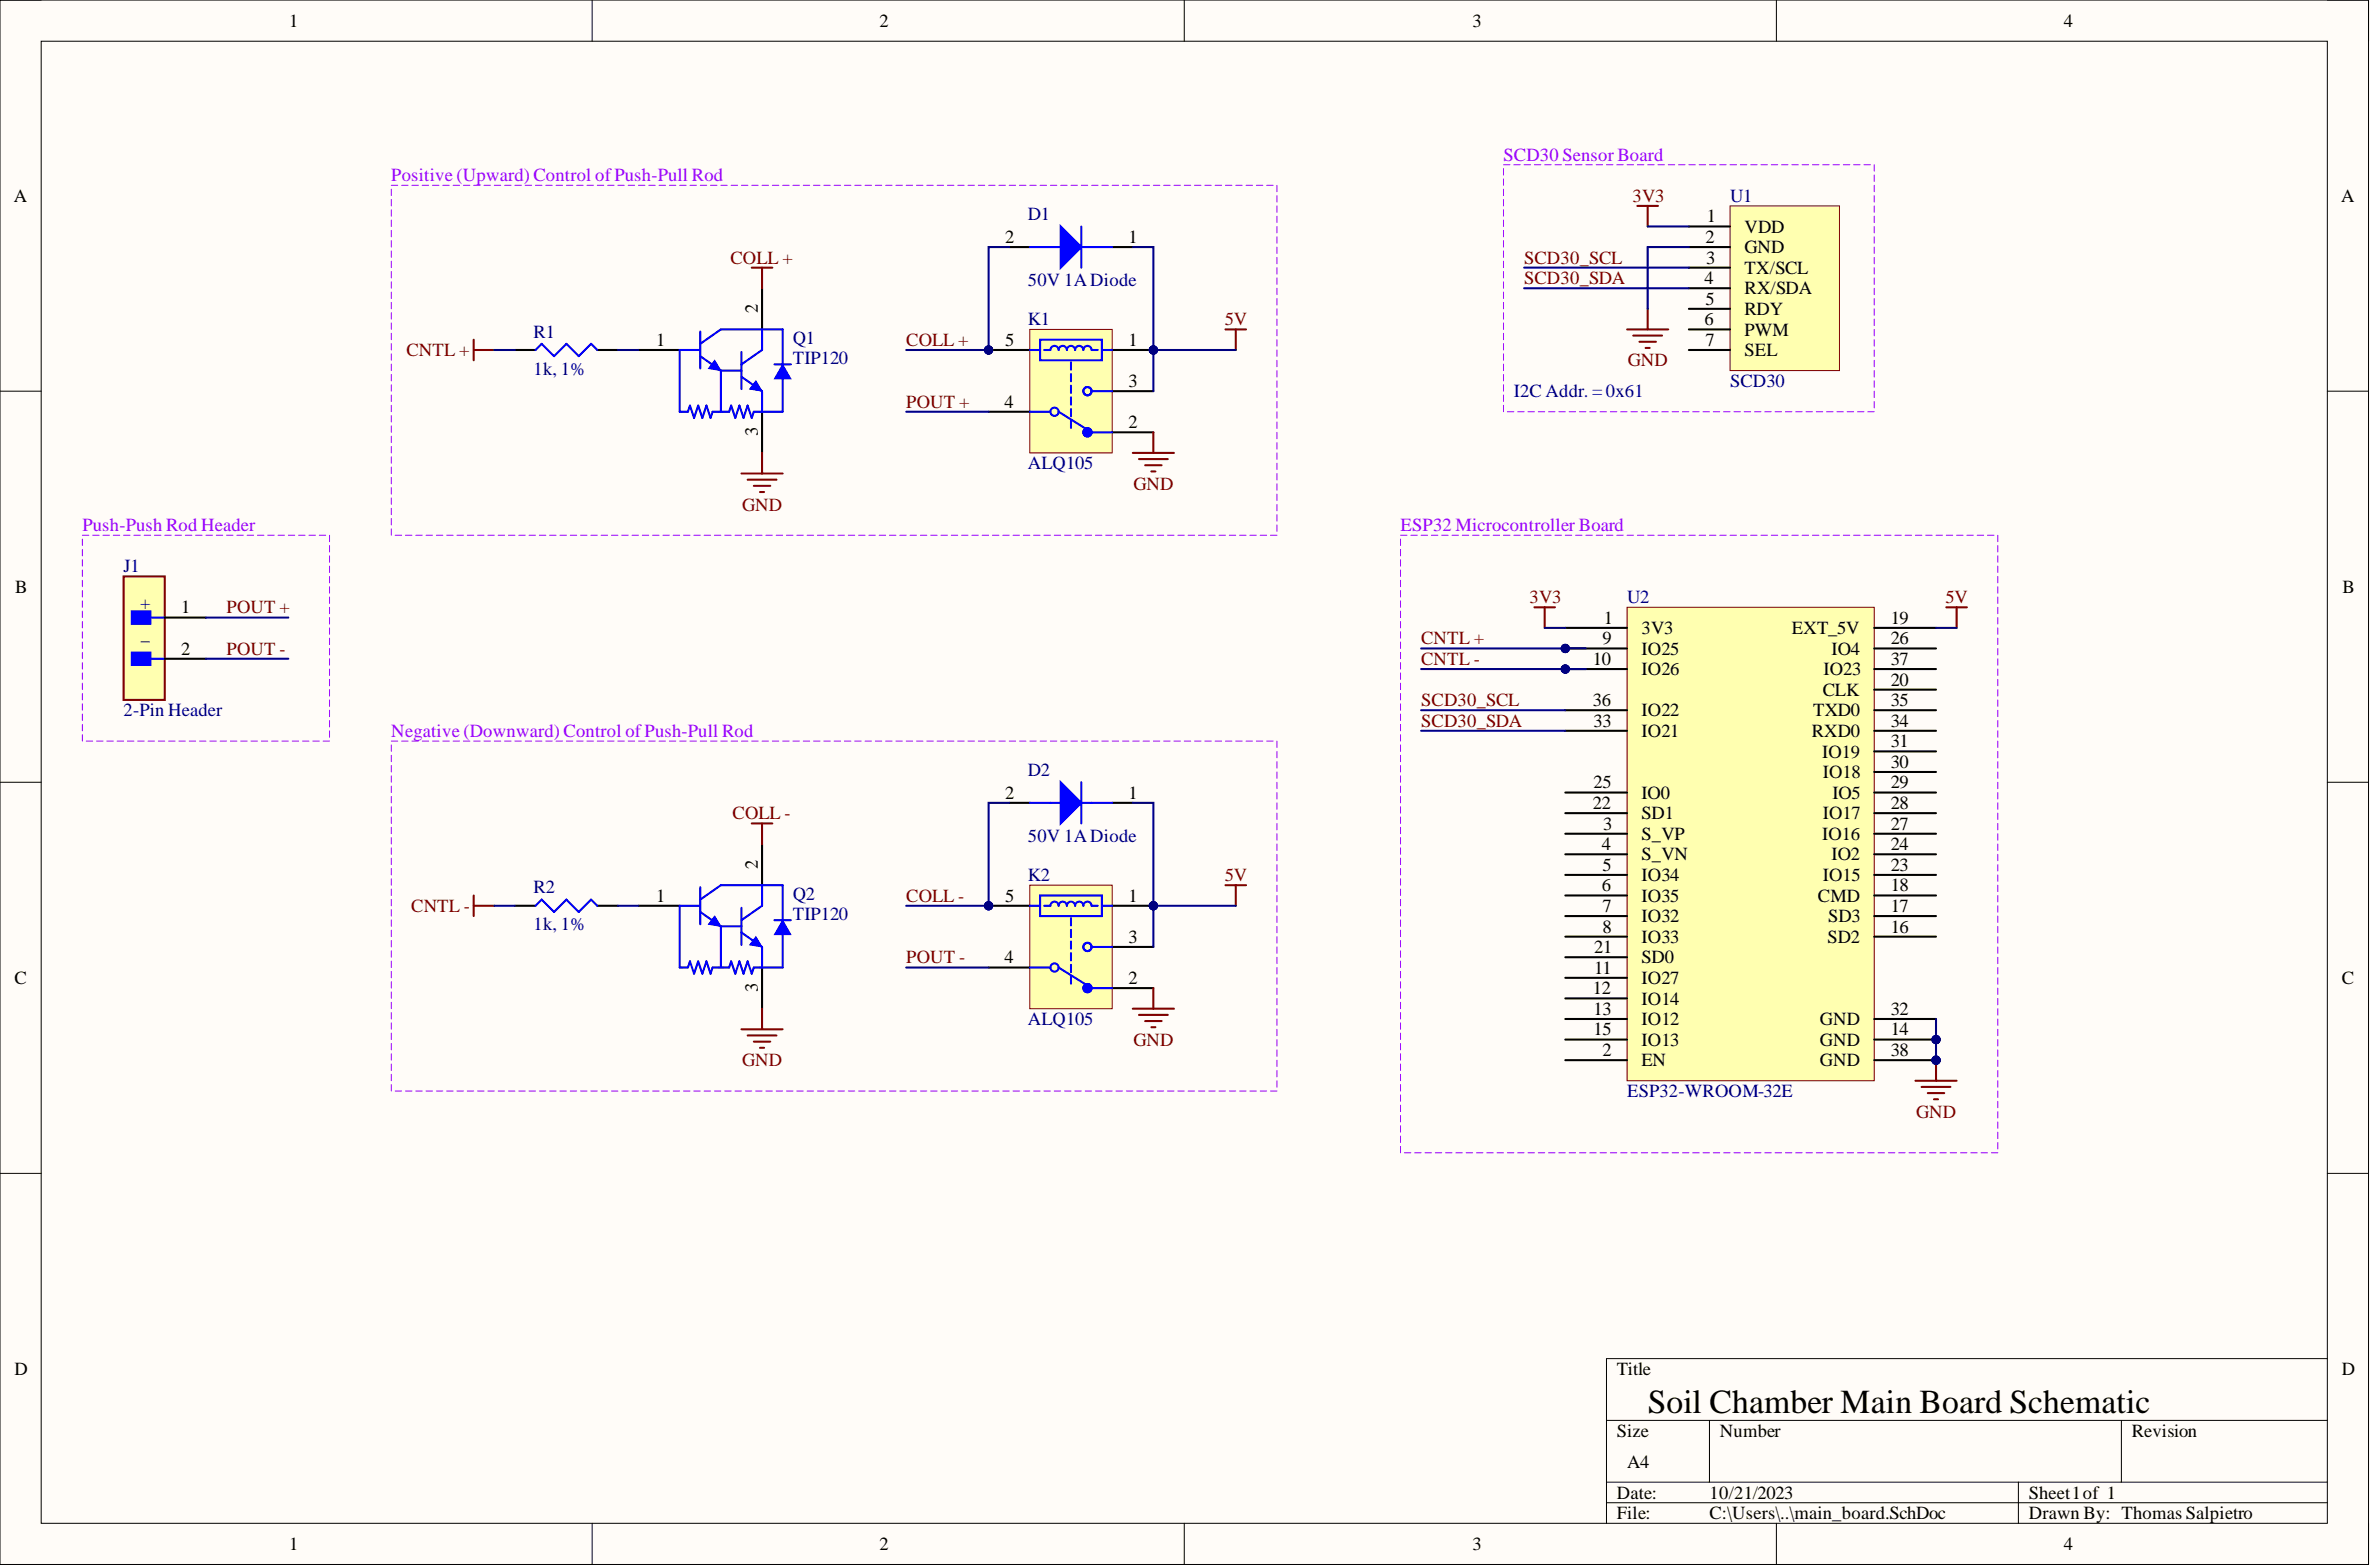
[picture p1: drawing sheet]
<svg xmlns="http://www.w3.org/2000/svg" width="292mm" height="193mm" viewBox="0 0 292 193" stroke-linecap="round" stroke-linejoin="round" font-family="sans-serif">
<defs><g id="words">
<text font-size="4.1" x="203" y="174">Soil Chamber Main Board Schematic</text>
<g font-size="2.3">
<text x="35.6" y="3.3">1</text>
<text x="108.3" y="3.3">2</text>
<text x="181.4" y="3.3">3</text>
<text x="254.2" y="3.3">4</text>
<text x="1.7" y="24.8">A</text>
<text x="123.8" y="29.9">2</text>
<text x="139" y="29.9">1</text>
<text x="210.1" y="29.9">2</text>
<text x="210.3" y="27.4">1</text>
<text x="214.9" y="28.7">VDD</text>
<text x="288.4" y="24.8">A</text>
<text x="210" y="35">4</text>
<text x="210.2" y="32.5">3</text>
<text x="214.9" y="31.2">GND</text>
<text x="214.9" y="33.7">TX/SCL</text>
<text x="93.4" y="38.5" transform="rotate(-90 93.4 38.5)">2</text>
<text x="210" y="40.1">6</text>
<text x="210.1" y="37.5">5</text>
<text x="214.9" y="36.3">RX/SDA</text>
<text x="214.9" y="38.8">RDY</text>
<text x="214.9" y="41.3">PWM</text>
<text x="80.9" y="42.6">1</text>
<text x="123.8" y="42.6">5</text>
<text x="139" y="42.6">1</text>
<text x="139" y="47.7">3</text>
<text x="210.1" y="42.6">7</text>
<text x="214.9" y="43.9">SEL</text>
<text x="93.4" y="53.7" transform="rotate(-90 93.4 53.7)">3</text>
<text x="123.7" y="50.2">4</text>
<text x="139" y="52.7">2</text>
<text x="1.9" y="73">B</text>
<text x="22.3" y="75.5">1</text>
<text x="197.6" y="76.8">1</text>
<text x="232.9" y="76.8">19</text>
<text x="288.6" y="73">B</text>
<text x="22.3" y="80.6">2</text>
<text x="196.2" y="81.9">10</text>
<text x="197.4" y="79.3">9</text>
<text x="202.2" y="78.1">3V3</text>
<text x="202.2" y="80.6">IO25</text>
<text x="202.2" y="83.2">IO26</text>
<text x="220.7" y="78.1">EXT_5V</text>
<text x="224.6" y="83.2">IO23</text>
<text x="225.7" y="80.6">IO4</text>
<text x="232.9" y="79.3">26</text>
<text x="232.9" y="81.9">37</text>
<text x="196.2" y="87">36</text>
<text x="196.3" y="89.5">33</text>
<text x="202.2" y="88.2">IO22</text>
<text x="223.4" y="88.2">TXD0</text>
<text x="224.6" y="85.7">CLK</text>
<text x="232.9" y="84.4">20</text>
<text x="232.9" y="89.5">34</text>
<text x="232.9" y="87">35</text>
<text x="202.2" y="90.8">IO21</text>
<text x="223.2" y="90.8">RXD0</text>
<text x="224.5" y="93.3">IO19</text>
<text x="224.6" y="95.8">IO18</text>
<text x="232.9" y="94.6">30</text>
<text x="232.9" y="92">31</text>
<text x="123.8" y="98.4">2</text>
<text x="139" y="98.4">1</text>
<text x="196.2" y="99.6">22</text>
<text x="196.3" y="97.1">25</text>
<text x="202.2" y="98.4">IO0</text>
<text x="202.2" y="100.9">SD1</text>
<text x="224.6" y="100.9">IO17</text>
<text x="225.7" y="98.4">IO5</text>
<text x="232.9" y="99.6">28</text>
<text x="232.9" y="97.1">29</text>
<text x="93.4" y="107" transform="rotate(-90 93.4 107)">2</text>
<text x="197.3" y="104.7">4</text>
<text x="197.4" y="107.2">5</text>
<text x="197.5" y="102.2">3</text>
<text x="202.2" y="103.4">S_VP</text>
<text x="202.2" y="106">S_VN</text>
<text x="224.5" y="103.4">IO16</text>
<text x="225.7" y="106">IO2</text>
<text x="232.9" y="107.2">23</text>
<text x="232.9" y="104.7">24</text>
<text x="232.9" y="102.2">27</text>
<text x="80.9" y="111">1</text>
<text x="123.8" y="111">5</text>
<text x="139" y="111">1</text>
<text x="197.3" y="109.8">6</text>
<text x="197.4" y="112.3">7</text>
<text x="202.2" y="108.5">IO34</text>
<text x="202.2" y="111">IO35</text>
<text x="202.2" y="113.6">IO32</text>
<text x="224" y="111">CMD</text>
<text x="224.6" y="108.5">IO15</text>
<text x="225.2" y="113.6">SD3</text>
<text x="232.9" y="112.3">17</text>
<text x="232.9" y="109.8">18</text>
<text x="123.7" y="118.6">4</text>
<text x="139" y="116.1">3</text>
<text x="196.4" y="117.4">21</text>
<text x="196.4" y="119.9">11</text>
<text x="197.4" y="114.8">8</text>
<text x="202.2" y="116.1">IO33</text>
<text x="202.2" y="118.6">SD0</text>
<text x="225.1" y="116.1">SD2</text>
<text x="232.9" y="114.8">16</text>
<text x="1.8" y="121.2">C</text>
<text x="93.4" y="122.1" transform="rotate(-90 93.4 122.1)">3</text>
<text x="139" y="121.2">2</text>
<text x="196.2" y="122.4">12</text>
<text x="196.3" y="125">13</text>
<text x="202.2" y="121.2">IO27</text>
<text x="202.2" y="123.7">IO14</text>
<text x="232.9" y="125">32</text>
<text x="288.5" y="121.2">C</text>
<text x="196.3" y="127.5">15</text>
<text x="197.4" y="130">2</text>
<text x="202.2" y="126.2">IO12</text>
<text x="202.2" y="128.8">IO13</text>
<text x="202.2" y="131.3">EN</text>
<text x="224.2" y="128.8">GND</text>
<text x="224.2" y="126.2">GND</text>
<text x="224.2" y="131.3">GND</text>
<text x="232.9" y="127.5">14</text>
<text x="232.9" y="130">38</text>
<text x="1.8" y="169.3">D</text>
<text x="199.2" y="169.3">Title</text>
<text x="288.5" y="169.3">D</text>
<text x="199.2" y="176.9">Size</text>
<text x="211.9" y="176.9">Number</text>
<text x="262.6" y="176.9">Revision</text>
<text x="199.2" y="184.5">Date:</text>
<text x="200.5" y="180.7">A4</text>
<text x="210.6" y="184.5">10/21/2023</text>
<text x="249.9" y="184.5">Sheet1of 1</text>
<text x="35.6" y="190.9">1</text>
<text x="108.3" y="190.9">2</text>
<text x="181.4" y="190.9">3</text>
<text x="199.2" y="187.1">File:</text>
<text x="210.6" y="187.1">C:\Users\..\main_board.SchDoc</text>
<text x="249.9" y="187.1">Drawn By: Thomas Salpietro</text>
<text x="254.2" y="190.9">4</text>
</g>
<g font-size="2.3" fill="#90f">
<text x="48.2" y="22.3">Positive (Upward) Control ofPush-Pull Rod</text>
<text x="185.2" y="19.8">SCD30 Sensor Board</text>
<text x="10.1" y="65.4">Push-Push Rod Header</text>
<text x="172.5" y="65.4">ESP32 Microcontroller Board</text>
<text x="48.2" y="90.8">Negative (Downward) Control ofPush-Pull Rod</text>
</g>
<g font-size="2.3" fill="#000080">
<text x="126.6" y="27.1">D1</text>
<text x="213.1" y="24.8">U1</text>
<text x="126.6" y="35.2">50V 1ADiode</text>
<text x="65.7" y="41.6">R1</text>
<text x="126.6" y="40.1">K1</text>
<text x="65.7" y="46.1">1k, 1%</text>
<text x="97.7" y="42.3">Q1</text>
<text x="97.7" y="44.9">TIP120</text>
<text x="213.1" y="47.7">SCD30</text>
<text x="186.5" y="48.9">I2C Addr. = 0x61</text>
<text x="126.6" y="57.8">ALQ105</text>
<text x="15.2" y="70.5">J1</text>
<text x="17.3" y="75">+</text>
<text x="200.5" y="74.3">U2</text>
<text x="17.3" y="78.8">_</text>
<text x="15.2" y="88.2">2-Pin Header</text>
<text x="126.6" y="95.6">D2</text>
<text x="126.6" y="103.7">50V 1ADiode</text>
<text x="65.7" y="110">R2</text>
<text x="97.7" y="110.8">Q2</text>
<text x="97.7" y="113.3">TIP120</text>
<text x="126.6" y="108.5">K2</text>
<text x="65.7" y="114.6">1k, 1%</text>
<text x="126.6" y="126.2">ALQ105</text>
<text x="200.5" y="135.1">ESP32-WROOM-32E</text>
</g>
<g font-size="2.3" fill="#800000">
<text x="201.1" y="24.8">3V3</text>
<text x="90" y="32.5">COLL +</text>
<text x="187.8" y="32.5">SCD30_SCL</text>
<text x="187.8" y="35">SCD30_SDA</text>
<text x="150.9" y="40.1">5V</text>
<text x="50.1" y="43.9">CNTL +</text>
<text x="111.6" y="42.6">COLL +</text>
<text x="200.5" y="45.1">GND</text>
<text x="111.6" y="50.2">POUT +</text>
<text x="91.4" y="62.9">GND</text>
<text x="139.6" y="60.3">GND</text>
<text x="27.9" y="75.5">POUT +</text>
<text x="188.4" y="74.3">3V3</text>
<text x="239.7" y="74.3">5V</text>
<text x="27.9" y="80.6">POUT -</text>
<text x="175.1" y="81.9">CNTL -</text>
<text x="175.1" y="79.3">CNTL +</text>
<text x="175.1" y="87">SCD30_SCL</text>
<text x="175.1" y="89.5">SCD30_SDA</text>
<text x="90.2" y="100.9">COLL -</text>
<text x="50.7" y="112.3">CNTL -</text>
<text x="111.6" y="111">COLL -</text>
<text x="150.9" y="108.5">5V</text>
<text x="111.6" y="118.6">POUT -</text>
<text x="91.4" y="131.3">GND</text>
<text x="139.6" y="128.8">GND</text>
<text x="236.1" y="137.7">GND</text>
</g>
</g></defs>
<path d="M0 0h291.8v192.7h-291.8z" fill-rule="evenodd" fill="#fffcf8"/>
<path d="M0 0h291.8v192.7h-291.8z" fill="none" stroke="#000" stroke-width=".12"/>
<path d="M5.1 5.1h281.6v182.5h-281.6z" fill-rule="evenodd" fill="#fffcf8"/>
<g fill="none" stroke="#000" stroke-width=".12">
<path d="M0 0h5.1M5.1 5.1h281.6v182.5h-281.6zM72.9 0v5.1M145.9 0v5.1M218.8 0v5.1M286.7 0h5.1v5.1M0 48.2h5.1M286.7 48.2h5.1M0 96.3h5.1M286.7 96.3h5.1M0 144.5h5.1M286.7 144.5h5.1"/>
<path d="M197.9 174.9h88.8M210.6 174.9v7.6M261.3 174.9v7.6M286.7 167.3h-88.8v20.3M72.9 187.6v5.1M145.9 187.6v5.1M197.9 182.5h88.8M197.9 185.1h88.8M218.8 187.6v5.1M248.7 182.5v5.1M291.8 187.6v5.1"/>
</g>
<path d="M213.1 25.4h13.5v20.2h-13.5z" fill-rule="evenodd" fill="#ffffb0"/>
<path d="M213.1 25.4h13.5v20.2h-13.5z" fill="none" stroke="#800000" stroke-width=".12"/>
<path d="M208.1 27.9h5M208.1 30.4h5M208.1 33h5M208.1 35.5h5M208.1 38h5M208.1 40.6h5M208.1 43.1h5" fill="none" stroke="#000" stroke-width=".25"/>
<circle cx="192.8" cy="79.9" r=".51" fill="#000080"/>
<circle cx="192.8" cy="79.9" r=".51" fill="none" stroke="#000080" stroke-width=".12"/>
<circle cx="192.8" cy="82.4" r=".51" fill="#000080"/>
<circle cx="192.8" cy="82.4" r=".51" fill="none" stroke="#000080" stroke-width=".12"/>
<circle cx="238.5" cy="128" r=".51" fill="#000080"/>
<circle cx="238.5" cy="128" r=".51" fill="none" stroke="#000080" stroke-width=".12"/>
<circle cx="238.5" cy="130.6" r=".51" fill="#000080"/>
<circle cx="238.5" cy="130.6" r=".51" fill="none" stroke="#000080" stroke-width=".12"/>
<path d="M200.5 74.8h30.4v58.3h-30.4z" fill-rule="evenodd" fill="#ffffb0"/>
<path d="M200.5 74.8h30.4v58.3h-30.4z" fill="none" stroke="#800000" stroke-width=".12"/>
<path d="M192.8 77.3h7.7M192.8 79.9h7.7" fill="none" stroke="#000" stroke-width=".25"/>
<circle cx="192.8" cy="79.9" r=".51" fill="#000080"/>
<circle cx="192.8" cy="79.9" r=".51" fill="none" stroke="#000080" stroke-width=".12"/>
<path d="M192.8 82.4h7.7" fill="none" stroke="#000" stroke-width=".25"/>
<circle cx="192.8" cy="82.4" r=".51" fill="#000080"/>
<circle cx="192.8" cy="82.4" r=".51" fill="none" stroke="#000080" stroke-width=".12"/>
<g fill="none" stroke="#000" stroke-width=".25">
<path d="M192.8 97.6h7.7M230.9 84.9h7.6M192.8 100.1h7.7M192.8 102.7h7.7M192.8 105.2h7.7M192.8 107.7h7.7M192.8 110.3h7.7M192.8 112.8h7.7M192.8 115.3h7.7M192.8 117.9h7.7M192.8 120.4h7.7M192.8 122.9h7.7"/>
<path d="M192.8 125.5h7.7M192.8 128h7.7M192.8 130.6h7.7M230.9 128h7.6"/>
</g>
<circle cx="238.5" cy="128" r=".51" fill="#000080"/>
<circle cx="238.5" cy="128" r=".51" fill="none" stroke="#000080" stroke-width=".12"/>
<g fill="none" stroke="#000" stroke-width=".25">
<path d="M230.9 79.9h7.6M192.8 90h7.7M192.8 87.5h7.7M230.9 97.6h7.6M230.9 95.1h7.6M230.9 92.5h7.6M230.9 90h7.6M230.9 87.5h7.6M230.9 82.4h7.6M230.9 115.3h7.6M230.9 112.8h7.6M230.9 110.3h7.6"/>
<path d="M230.9 107.7h7.6M230.9 105.2h7.6M230.9 102.7h7.6M230.9 100.1h7.6M230.9 125.5h7.6M230.9 130.6h7.6"/>
</g>
<circle cx="238.5" cy="130.6" r=".51" fill="#000080"/>
<circle cx="238.5" cy="130.6" r=".51" fill="none" stroke="#000080" stroke-width=".12"/>
<path d="M230.9 77.3h7.6M63.4 111.5h2.6M73.6 111.5h2.5M78.7 111.5h5M93.9 103.9v5.1M93.9 119.1v5.1" fill="none" stroke="#000" stroke-width=".25"/>
<path d="M66 111.5l.7-.7 1.6 1.5 1.5-1.5 1.5 1.5 1.5-1.5 .8 .7M86.3 111.5h-2.6v7.6h.3M88.8 109h7.6v4.3M91.3 114.1h-2.5v5M93.9 109v2.5M95.4 113.3h2M96.4 115.1v4h-2.5v-2.5" fill="none" stroke="#00f" stroke-width=".25"/>
<path d="M96.4 113.3l1 1.8h-2z" fill="#00f"/>
<path d="M96.4 113.3l1 1.8h-2z" fill="none" stroke="#00f" stroke-width=".12"/>
<path d="M86.3 109.3v4.5M88.6 119.1h.5M88.8 109l-2.5 1.8M91.3 111.8v4.6M91.3 114.8l2.6 1.8M93.6 119.1h.3M93.9 111.5l-2.6 1.8" fill="none" stroke="#00f" stroke-width=".25"/>
<path d="M93.1 115.3l.8 1.3-1.5-.2z" fill="#00f"/>
<path d="M93.1 115.3l.8 1.3-1.5-.2z" fill="none" stroke="#00f" stroke-width=".12"/>
<path d="M86.3 112.3l2.5 1.8" fill="none" stroke="#00f" stroke-width=".25"/>
<path d="M88 112.8l.8 1.3-1.5-.3z" fill="#00f"/>
<path d="M88 112.8l.8 1.3-1.5-.3z" fill="none" stroke="#00f" stroke-width=".12"/>
<path d="M126.9 98.9h2.5M133.2 96.3v5.1M134.5 98.9h2.5M84 119.1h.7l.3-.7 .5 1.5 .5-1.5 .5 1.5 .5-1.5 .5 1.5 .3-.8h.8M89.1 119.1h.7l.3-.7 .5 1.5 .5-1.5 .5 1.5 .5-1.5 .5 1.5 .3-.8h.7" fill="none" stroke="#00f" stroke-width=".25"/>
<path d="M91.3 126.8h5.1M92.1 127.5h3.6M92.9 128.3h2M93.6 129h.5M93.9 124.2v2.6" fill="none" stroke="#800000" stroke-width=".25"/>
<path d="M124.3 98.9h2.6M137 98.9h2.6" fill="none" stroke="#000" stroke-width=".25"/>
<path d="M130.7 96.3l2.5 2.6-2.5 2.5z" fill="#00f"/>
<path d="M129.4 98.9h1.3M130.7 96.3l2.5 2.6-2.5 2.5zM133.2 98.9h1.3" fill="none" stroke="#00f" stroke-width=".25"/>
<circle cx="142.1" cy="111.5" r=".51" fill="#000080"/>
<circle cx="142.1" cy="111.5" r=".51" fill="none" stroke="#000080" stroke-width=".12"/>
<circle cx="121.8" cy="111.5" r=".51" fill="#000080"/>
<circle cx="121.8" cy="111.5" r=".51" fill="none" stroke="#000080" stroke-width=".12"/>
<path d="M126.9 109h10.1v15.2h-10.1z" fill-rule="evenodd" fill="#ffffb0"/>
<path d="M126.9 109h10.1v15.2h-10.1z" fill="none" stroke="#800000" stroke-width=".12"/>
<path d="M137 111.5h5.1" fill="none" stroke="#000" stroke-width=".25"/>
<circle cx="142.1" cy="111.5" r=".51" fill="#000080"/>
<circle cx="142.1" cy="111.5" r=".51" fill="none" stroke="#000080" stroke-width=".12"/>
<path d="M121.8 111.5h5.1" fill="none" stroke="#000" stroke-width=".25"/>
<circle cx="121.8" cy="111.5" r=".51" fill="#000080"/>
<circle cx="121.8" cy="111.5" r=".51" fill="none" stroke="#000080" stroke-width=".12"/>
<g fill="none" stroke="#00f" stroke-width=".25">
<path d="M126.9 111.5h1.2M126.9 119.1h2.5M128.1 110.3h7.6v2.5h-7.6zM128.6 111.5h.8a.51 .51 0 0 1 .5-.5 .51 .51 0 0 1 .5 .5 .51 .51 0 0 1 .5-.5 .51 .51 0 0 1 .5 .5 .51 .51 0 0 1 .5-.5 .51 .51 0 0 1 .5 .5 .51 .51 0 0 1 .6-.5 .51 .51 0 0 1 .5 .5 .51 .51 0 0 1 .5-.5 .51 .51 0 0 1 .5 .5h.7M130.4 119.1l4.1 2.6M131.9 113.1v.9M131.9 114.5v.9M131.9 115.9v.9M131.9 117.4v.9M131.9 118.8v.9M134.5 116.6h2.5M135.7 111.5h1.3"/>
<path d="M131.9 120.2v.9M134.5 121.7h2.5"/>
<circle cx="129.9" cy="119.1" r=".51"/>
<circle cx="134" cy="116.6" r=".51"/>
<circle cx="134" cy="121.7" r=".51"/>
</g>
<path d="M121.8 119.1h5.1M137 116.6h5.1M137 121.7h5.1" fill="none" stroke="#000" stroke-width=".25"/>
<circle cx="134" cy="121.7" r=".51" fill="#00f"/>
<circle cx="134" cy="121.7" r=".51" fill="none" stroke="#00f" stroke-width=".12"/>
<g fill="none" stroke="#800000" stroke-width=".25">
<path d="M239.8 74.8h2.5M241 74.8v2.5M58.4 110.3v2.5M58.4 111.5h2.5M92.6 101.4h2.6M93.9 101.4v2.5M151 109h2.5M152.2 109v2.5M139.6 124.2h5M140.3 125h3.6M141.1 125.7h2M141.8 126.5h.5"/>
<path d="M142.1 121.7v2.5"/>
</g>
<path d="M15.2 71h5.1v15.2h-5.1z" fill-rule="evenodd" fill="#ffffb0"/>
<path d="M15.2 71h5.1v15.2h-5.1z" fill="none" stroke="#800000" stroke-width=".25"/>
<path d="M16.2 75.3h2.3v1.5h-2.3z" fill-rule="evenodd" fill="#00f"/>
<path d="M16.2 75.3h2.3v1.5h-2.3zM18.5 76.1h1.8" fill="none" stroke="#00f" stroke-width=".25"/>
<path d="M16.2 80.4h2.3v1.5h-2.3z" fill-rule="evenodd" fill="#00f"/>
<path d="M66 43.1l.7-.8 1.6 1.6 1.5-1.6 1.5 1.6 1.5-1.6 .8 .8M86.3 43.1h-2.6v7.6h.3M88.8 40.6h7.6v4.3M91.3 45.6h-2.5v5.1M93.9 40.6v2.5M95.4 44.9h2M96.4 46.6v4.1h-2.5v-2.5M16.2 80.4h2.3v1.5h-2.3zM18.5 81.1h1.8" fill="none" stroke="#00f" stroke-width=".25"/>
<path d="M93.9 35.5v5.1M63.4 43.1h2.6M73.6 43.1h2.5M78.7 43.1h5M93.9 50.7v5.1M20.3 76.1h5.1M20.3 81.1h5.1" fill="none" stroke="#000" stroke-width=".25"/>
<path d="M96.4 44.9l1 1.7h-2z" fill="#00f"/>
<path d="M96.4 44.9l1 1.7h-2z" fill="none" stroke="#00f" stroke-width=".12"/>
<path d="M86.3 40.8v4.6M88.6 50.7h.5M88.8 40.6l-2.5 1.7M91.3 43.4v4.5M91.3 46.4l2.6 1.8M93.6 50.7h.3M93.9 43.1l-2.6 1.8" fill="none" stroke="#00f" stroke-width=".25"/>
<path d="M93.1 46.9l.8 1.3-1.5-.3z" fill="#00f"/>
<path d="M93.1 46.9l.8 1.3-1.5-.3z" fill="none" stroke="#00f" stroke-width=".12"/>
<path d="M86.3 43.9l2.5 1.7" fill="none" stroke="#00f" stroke-width=".25"/>
<path d="M88 44.4l.8 1.2-1.5-.2z" fill="#00f"/>
<path d="M88 44.4l.8 1.2-1.5-.2z" fill="none" stroke="#00f" stroke-width=".12"/>
<path d="M126.9 30.4h2.5M133.2 27.9v5.1M134.5 30.4h2.5M84 50.7h.7l.3-.8 .5 1.6 .5-1.6 .5 1.6 .5-1.6 .5 1.6 .3-.8h.8M89.1 50.7h.7l.3-.8 .5 1.6 .5-1.6 .5 1.6 .5-1.6 .5 1.6 .3-.8h.7" fill="none" stroke="#00f" stroke-width=".25"/>
<path d="M91.3 58.3h5.1M92.1 59.1h3.6M92.9 59.8h2M93.9 55.8v2.5M93.6 60.6h.5" fill="none" stroke="#800000" stroke-width=".25"/>
<path d="M124.3 30.4h2.6M137 30.4h2.6" fill="none" stroke="#000" stroke-width=".25"/>
<path d="M130.7 27.9l2.5 2.5-2.5 2.6z" fill="#00f"/>
<path d="M129.4 30.4h1.3M130.7 27.9l2.5 2.5-2.5 2.6zM133.2 30.4h1.3" fill="none" stroke="#00f" stroke-width=".25"/>
<circle cx="142.1" cy="43.1" r=".51" fill="#000080"/>
<circle cx="142.1" cy="43.1" r=".51" fill="none" stroke="#000080" stroke-width=".12"/>
<circle cx="121.8" cy="43.1" r=".51" fill="#000080"/>
<circle cx="121.8" cy="43.1" r=".51" fill="none" stroke="#000080" stroke-width=".12"/>
<path d="M126.9 40.6h10.1v15.2h-10.1z" fill-rule="evenodd" fill="#ffffb0"/>
<path d="M126.9 40.6h10.1v15.2h-10.1z" fill="none" stroke="#800000" stroke-width=".12"/>
<path d="M137 43.1h5.1" fill="none" stroke="#000" stroke-width=".25"/>
<circle cx="142.1" cy="43.1" r=".51" fill="#000080"/>
<circle cx="142.1" cy="43.1" r=".51" fill="none" stroke="#000080" stroke-width=".12"/>
<path d="M121.8 43.1h5.1" fill="none" stroke="#000" stroke-width=".25"/>
<circle cx="121.8" cy="43.1" r=".51" fill="#000080"/>
<circle cx="121.8" cy="43.1" r=".51" fill="none" stroke="#000080" stroke-width=".12"/>
<g fill="none" stroke="#00f" stroke-width=".25">
<path d="M126.9 43.1h1.2M126.9 50.7h2.5M128.1 41.8h7.6v2.6h-7.6zM128.6 43.1h.8a.51 .51 0 0 1 .5-.5 .51 .51 0 0 1 .5 .5 .51 .51 0 0 1 .5-.5 .51 .51 0 0 1 .5 .5 .51 .51 0 0 1 .5-.5 .51 .51 0 0 1 .5 .5 .51 .51 0 0 1 .6-.5 .51 .51 0 0 1 .5 .5 .51 .51 0 0 1 .5-.5 .51 .51 0 0 1 .5 .5h.7M130.4 50.7a.51 .51 0 0 1-.7 .5 .51 .51 0 0 1-.2-.8 .51 .51 0 0 1 .9 0v.3l4.1 2.5M131.9 44.6v.9M131.9 46.1v.9M131.9 47.5v.9M131.9 48.9v.9M131.9 50.4v.9M131.9 51.8v.9M134.5 48.2h2.5"/>
<path d="M134.5 53.2h2.5M135.7 43.1h1.3"/>
<circle cx="134" cy="53.2" r=".51"/>
<circle cx="134" cy="48.2" r=".51"/>
</g>
<path d="M121.8 50.7h5.1M137 53.2h5.1M137 48.2h5.1" fill="none" stroke="#000" stroke-width=".25"/>
<circle cx="134" cy="53.2" r=".51" fill="#00f"/>
<circle cx="134" cy="53.2" r=".51" fill="none" stroke="#00f" stroke-width=".12"/>
<g fill="none" stroke="#800000" stroke-width=".25">
<path d="M92.6 33h2.6M93.9 33v2.5M201.7 25.4h2.6M203 25.4v2.5M203 38v2.6M58.4 41.8v2.6M58.4 43.1h2.5M139.6 55.8h5M140.3 56.5h3.6M141.1 57.3h2M141.8 58.1h.5M142.1 53.2v2.6"/>
<path d="M151 40.6h2.5M152.2 40.6v2.5M200.5 40.6h5M201.2 41.3h3.6M202 42.1h2M202.7 42.8h.5M189 74.8h2.6M190.3 74.8v2.5M236 133.1h5M236.7 133.8h3.6M237.5 134.6h2M238.3 135.4h.5"/>
<path d="M238.5 130.6v2.5"/>
</g>
<g fill="none" stroke="#90f" stroke-width=".12">
<path d="M48.2 22.8h.8M48.2 23.3v.8M48.2 24.6v.8M48.2 25.8v.8M48.2 27.1v.8M48.2 28.4v.8M48.2 29.6v.8M48.2 30.9v.8M48.2 32.2v.8M48.2 33.4v.8M48.2 34.7v.8M48.2 36v.8"/>
<path d="M48.2 37.2v.8M48.2 38.5v.8M48.2 39.8v.8M49.5 22.8h.8M50.7 22.8h.8M52 22.8h.8M53.3 22.8h.8M54.6 22.8h.7M55.8 22.8h.8M57.1 22.8h.8M58.4 22.8h.8M59.6 22.8h.8"/>
<path d="M60.9 22.8h.8M62.2 22.8h.8M63.4 22.8h.8M64.7 22.8h.8M66 22.8h.8M67.2 22.8h.8M68.5 22.8h.8M69.8 22.8h.8M71 22.8h.8M72.3 22.8h.8M73.6 22.8h.8M74.9 22.8h.7"/>
<path d="M76.1 22.8h.8M77.4 22.8h.8M78.7 22.8h.8M79.9 22.8h.8M81.2 22.8h.8M82.5 22.8h.8M83.7 22.8h.8M85 22.8h.8M86.3 22.8h.8M87.5 22.8h.8M88.8 22.8h.8M90.1 22.8h.8"/>
<path d="M91.3 22.8h.8M92.6 22.8h.8M93.9 22.8h.8M95.2 22.8h.7M96.4 22.8h.8M97.7 22.8h.8M99 22.8h.7M100.2 22.8h.8M101.5 22.8h.8M102.8 22.8h.8M104 22.8h.8M105.3 22.8h.8"/>
<path d="M106.6 22.8h.8M107.8 22.8h.8M109.1 22.8h.8M110.4 22.8h.8M111.6 22.8h.8M112.9 22.8h.8M114.2 22.8h.8M115.4 22.8h.8M116.7 22.8h.8M118 22.8h.8M119.3 22.8h.7M120.5 22.8h.8"/>
<path d="M121.8 22.8h.8M123.1 22.8h.8M124.3 22.8h.8M125.6 22.8h.8M126.9 22.8h.8M128.1 22.8h.8M129.4 22.8h.8M130.7 22.8h.8M131.9 22.8h.8M133.2 22.8h.8M134.5 22.8h.8M135.7 22.8h.8"/>
<path d="M137 22.8h.8M138.3 22.8h.8M139.6 22.8h.7M140.8 22.8h.8M142.1 22.8h.8M143.4 22.8h.8M144.6 22.8h.8M145.9 22.8h.8M147.2 22.8h.8M148.4 22.8h.8M149.7 22.8h.8M151 22.8h.8"/>
<path d="M152.2 22.8h.8M153.5 22.8h.8M154.8 22.8h.8M156 22.8h.8M157.3 22.8v.8M157.3 24.1v.8M157.3 25.4v.7M157.3 26.6v.8M157.3 27.9v.8M157.3 29.2v.8M157.3 30.4v.8M157.3 31.7v.8"/>
<path d="M157.3 33v.8M157.3 34.2v.8M157.3 35.5v.8M157.3 36.8v.8M157.3 38v.8M157.3 39.3v.8M185.2 20.3h.8M185.2 20.8v.8M185.2 22v.8M185.2 23.3v.8M185.2 24.6v.8M185.2 25.8v.8"/>
<path d="M185.2 27.1v.8M185.2 28.4v.8M185.2 29.6v.8M185.2 30.9v.8M185.2 32.2v.8M185.2 33.4v.8M185.2 34.7v.8M185.2 36v.8M185.2 37.2v.8M185.2 38.5v.8M185.2 39.8v.8M186.5 20.3h.8"/>
<path d="M187.8 20.3h.8M189 20.3h.8M190.3 20.3h.8M191.6 20.3h.8M192.8 20.3h.8M194.1 20.3h.8M195.4 20.3h.8M196.6 20.3h.8M197.9 20.3h.8M199.2 20.3h.8M200.5 20.3h.7M201.7 20.3h.8"/>
<path d="M203 20.3h.8M204.3 20.3h.7M205.5 20.3h.8M206.8 20.3h.8M208.1 20.3h.8M209.3 20.3h.8M210.6 20.3h.8M211.9 20.3h.8M213.1 20.3h.8M214.4 20.3h.8M215.7 20.3h.8M216.9 20.3h.8"/>
<path d="M218.2 20.3h.8M219.5 20.3h.8M220.7 20.3h.8M222 20.3h.8M223.3 20.3h.8M224.6 20.3h.7M225.8 20.3h.8M227.1 20.3h.8M228.4 20.3h.8M229.6 20.3h.8M230.9 20.3v.8M230.9 21.6v.7"/>
<path d="M230.9 22.8v.8M230.9 24.1v.8M230.9 25.4v.7M230.9 26.6v.8M230.9 27.9v.8M230.9 29.2v.8M230.9 30.4v.8M230.9 31.7v.8M230.9 33v.8M230.9 34.2v.8M230.9 35.5v.8M230.9 36.8v.8"/>
<path d="M230.9 38v.8M230.9 39.3v.8M48.2 41v.8M48.2 42.3v.8M48.2 43.6v.8M48.2 44.8v.8M48.2 46.1v.8M48.2 47.4v.8M48.2 48.6v.8M48.2 49.9v.8M48.2 51.2v.8M48.2 52.4v.8"/>
<path d="M48.2 53.7v.8M48.2 55v.8M48.2 56.3v.7M48.2 57.5v.8M48.2 58.8v.8M157.3 40.6v.8M157.3 41.8v.8M157.3 43.1v.8M157.3 44.4v.8M157.3 45.6v.8M157.3 46.9v.8M157.3 48.2v.8"/>
<path d="M157.3 49.4v.8M157.3 50.7v.8M157.3 52v.8M157.3 53.2v.8M157.3 54.5v.8M157.3 55.8v.8M157.3 57v.8M157.3 58.3v.8M157.3 59.6v.8M185.2 41v.8M185.2 42.3v.8M185.2 43.6v.8"/>
<path d="M185.2 44.8v.8M185.2 46.1v.8M185.2 47.4v.8M185.2 48.6v.8M185.2 49.9v.8M185.7 50.7h.8M187 50.7h.8M188.2 50.7h.8M189.5 50.7h.8M190.8 50.7h.8M192 50.7h.8M193.3 50.7h.8"/>
<path d="M194.6 50.7h.8M195.9 50.7h.7M197.1 50.7h.8M198.4 50.7h.8M199.7 50.7h.8M200.9 50.7h.8M202.2 50.7h.8M203.5 50.7h.8M204.7 50.7h.8M206 50.7h.8M207.3 50.7h.8M208.5 50.7h.8"/>
<path d="M209.8 50.7h.8M211.1 50.7h.8M212.3 50.7h.8M213.6 50.7h.8M214.9 50.7h.8M216.2 50.7h.7M217.4 50.7h.8M218.7 50.7h.8M220 50.7h.7M221.2 50.7h.8M222.5 50.7h.8M223.8 50.7h.8"/>
<path d="M225 50.7h.8M226.3 50.7h.8M227.6 50.7h.8M228.8 50.7h.8M230.1 50.7h.8M230.9 40.6v.8M230.9 41.8v.8M230.9 43.1v.8M230.9 44.4v.8M230.9 45.6v.8M230.9 46.9v.8M230.9 48.2v.8"/>
<path d="M230.9 49.4v.8M10.1 65.9h.8M10.1 66.4v.8M10.1 67.7v.7M10.1 68.9v.8M10.1 70.2v.8M10.1 71.5v.8M10.1 72.7v.8M10.1 74v.8M10.1 75.3v.8M10.1 76.5v.8M10.1 77.8v.8"/>
<path d="M10.1 79.1v.8M11.4 65.9h.8M12.7 65.9h.8M14 65.9h.7M15.2 65.9h.8M16.5 65.9h.8M17.8 65.9h.8M19 65.9h.8M20.3 65.9h.8M21.6 65.9h.8M22.8 65.9h.8M24.1 65.9h.8"/>
<path d="M25.4 65.9h.8M26.6 65.9h.8M27.9 65.9h.8M29.2 65.9h.8M30.4 65.9h.8M31.7 65.9h.8M33 65.9h.8M34.3 65.9h.7M35.5 65.9h.8M36.8 65.9h.8M38.1 65.9h.8M39.3 65.9h.8"/>
<path d="M40.6 65.9v.8M40.6 67.2v.8M40.6 68.4v.8M40.6 69.7v.8M40.6 71v.8M40.6 72.3v.7M40.6 73.5v.8M40.6 74.8v.8M40.6 76.1v.7M40.6 77.3v.8M40.6 78.6v.8M40.6 79.9v.7"/>
<path d="M48.2 60.1v.7M48.2 61.3v.8M48.2 62.6v.8M48.2 63.9v.7M48.2 65.1v.8M48.7 65.9h.8M50 65.9h.7M51.2 65.9h.8M52.5 65.9h.8M53.8 65.9h.8M55 65.9h.8M56.3 65.9h.8"/>
<path d="M57.6 65.9h.8M58.8 65.9h.8M60.1 65.9h.8M61.4 65.9h.8M62.6 65.9h.8M63.9 65.9h.8M65.2 65.9h.8M66.4 65.9h.8M67.7 65.9h.8M69 65.9h.8M70.3 65.9h.7M71.5 65.9h.8"/>
<path d="M72.8 65.9h.8M74.1 65.9h.8M75.3 65.9h.8M76.6 65.9h.8M77.9 65.9h.8M79.1 65.9h.8M80.4 65.9h.8M81.7 65.9h.8M82.9 65.9h.8M84.2 65.9h.8M85.5 65.9h.8M86.7 65.9h.8"/>
<path d="M88 65.9h.8M89.3 65.9h.8M90.6 65.9h.7M91.8 65.9h.8M93.1 65.9h.8M94.4 65.9h.8M95.6 65.9h.8M96.9 65.9h.8M98.2 65.9h.8M99.4 65.9h.8M100.7 65.9h.8M102 65.9h.8"/>
<path d="M103.2 65.9h.8M104.5 65.9h.8M105.8 65.9h.8M107 65.9h.8M108.3 65.9h.8M109.6 65.9h.8M110.9 65.9h.7M112.1 65.9h.8M113.4 65.9h.8M114.7 65.9h.7M115.9 65.9h.8M117.2 65.9h.8"/>
<path d="M118.5 65.9h.8M119.7 65.9h.8M121 65.9h.8M122.3 65.9h.8M123.5 65.9h.8M124.8 65.9h.8M126.1 65.9h.8M127.3 65.9h.8M128.6 65.9h.8M129.9 65.9h.8M131.1 65.9h.8M132.4 65.9h.8"/>
<path d="M133.7 65.9h.8M135 65.9h.7M136.2 65.9h.8M137.5 65.9h.8M138.8 65.9h.8M140 65.9h.8M141.3 65.9h.8M142.6 65.9h.8M143.8 65.9h.8M145.1 65.9h.8M146.4 65.9h.8M147.6 65.9h.8"/>
<path d="M148.9 65.9h.8M150.2 65.9h.8M151.4 65.9h.8M152.7 65.9h.8M154 65.9h.8M155.3 65.9h.7M156.5 65.9h.8M157.3 60.8v.8M157.3 62.1v.8M157.3 63.4v.8M157.3 64.6v.8M172.5 65.9h.8"/>
<path d="M172.5 66.4v.8M172.5 67.7v.7M172.5 68.9v.8M172.5 70.2v.8M172.5 71.5v.8M172.5 72.7v.8M172.5 74v.8M172.5 75.3v.8M172.5 76.5v.8M172.5 77.8v.8M172.5 79.1v.8M173.8 65.9h.8"/>
<path d="M175.1 65.9h.8M176.3 65.9h.8M177.6 65.9h.8M178.9 65.9h.8M180.2 65.9h.7M181.4 65.9h.8M182.7 65.9h.8M184 65.9h.8M185.2 65.9h.8M186.5 65.9h.8M187.8 65.9h.8M189 65.9h.8"/>
<path d="M190.3 65.9h.8M191.6 65.9h.8M192.8 65.9h.8M194.1 65.9h.8M195.4 65.9h.8M196.6 65.9h.8M197.9 65.9h.8M199.2 65.9h.8M200.5 65.9h.7M201.7 65.9h.8M203 65.9h.8M204.3 65.9h.7"/>
<path d="M205.5 65.9h.8M206.8 65.9h.8M208.1 65.9h.8M209.3 65.9h.8M210.6 65.9h.8M211.9 65.9h.8M213.1 65.9h.8M214.4 65.9h.8M215.7 65.9h.8M216.9 65.9h.8M218.2 65.9h.8M219.5 65.9h.8"/>
<path d="M220.7 65.9h.8M222 65.9h.8M223.3 65.9h.8M224.6 65.9h.7M225.8 65.9h.8M227.1 65.9h.8M228.4 65.9h.8M229.6 65.9h.8M230.9 65.9h.8M232.2 65.9h.8M233.4 65.9h.8M234.7 65.9h.8"/>
<path d="M236 65.9h.8M237.2 65.9h.8M238.5 65.9h.8M239.8 65.9h.8M241 65.9h.8M242.3 65.9h.8M243.6 65.9h.8M244.9 65.9h.7M246.1 65.9v.8M246.1 67.2v.8M246.1 68.4v.8M246.1 69.7v.8"/>
<path d="M246.1 71v.8M246.1 72.3v.7M246.1 73.5v.8M246.1 74.8v.8M246.1 76.1v.7M246.1 77.3v.8M246.1 78.6v.8M246.1 79.9v.7M10.1 80.3v.8M10.1 81.6v.8M10.1 82.9v.8M10.1 84.1v.8"/>
<path d="M10.1 85.4v.8M10.1 86.7v.8M10.1 87.9v.8M10.1 89.2v.8M10.1 90.5v.8M10.6 91.3h.8M11.9 91.3h.8M13.2 91.3h.8M14.4 91.3h.8M15.7 91.3h.8M17 91.3h.8M18.2 91.3h.8"/>
<path d="M19.5 91.3h.8M20.8 91.3h.8M22 91.3h.8M23.3 91.3h.8M24.6 91.3h.8M25.8 91.3h.8M27.1 91.3h.8M28.4 91.3h.8M29.7 91.3h.7M30.9 91.3h.8M32.2 91.3h.8M33.5 91.3h.8"/>
<path d="M34.7 91.3h.8M36 91.3h.8M37.3 91.3h.8M38.5 91.3h.8M39.8 91.3h.8M40.6 81.1v.8M40.6 82.4v.8M40.6 83.7v.8M40.6 84.9v.8M40.6 86.2v.8M40.6 87.5v.8M40.6 88.7v.8"/>
<path d="M40.6 90v.8M48.2 91.7v.8M48.2 93v.8M48.2 94.3v.8M48.2 95.5v.8M48.2 96.8v.8M48.2 98.1v.8M48.2 99.3v.8M48.2 91.3h.8M49.5 91.3h.8M50.7 91.3h.8M52 91.3h.8"/>
<path d="M53.3 91.3h.8M54.6 91.3h.7M55.8 91.3h.8M57.1 91.3h.8M58.4 91.3h.8M59.6 91.3h.8M60.9 91.3h.8M62.2 91.3h.8M63.4 91.3h.8M64.7 91.3h.8M66 91.3h.8M67.2 91.3h.8"/>
<path d="M68.5 91.3h.8M69.8 91.3h.8M71 91.3h.8M72.3 91.3h.8M73.6 91.3h.8M74.9 91.3h.7M76.1 91.3h.8M77.4 91.3h.8M78.7 91.3h.8M79.9 91.3h.8M81.2 91.3h.8M82.5 91.3h.8"/>
<path d="M83.7 91.3h.8M85 91.3h.8M86.3 91.3h.8M87.5 91.3h.8M88.8 91.3h.8M90.1 91.3h.8M91.3 91.3h.8M92.6 91.3h.8M93.9 91.3h.8M95.2 91.3h.7M96.4 91.3h.8M97.7 91.3h.8"/>
<path d="M99 91.3h.7M100.2 91.3h.8M101.5 91.3h.8M102.8 91.3h.8M104 91.3h.8M105.3 91.3h.8M106.6 91.3h.8M107.8 91.3h.8M109.1 91.3h.8M110.4 91.3h.8M111.6 91.3h.8M112.9 91.3h.8"/>
<path d="M114.2 91.3h.8M115.4 91.3h.8M116.7 91.3h.8M118 91.3h.8M119.3 91.3h.7M120.5 91.3h.8M121.8 91.3h.8M123.1 91.3h.8M124.3 91.3h.8M125.6 91.3h.8M126.9 91.3h.8M128.1 91.3h.8"/>
<path d="M129.4 91.3h.8M130.7 91.3h.8M131.9 91.3h.8M133.2 91.3h.8M134.5 91.3h.8M135.7 91.3h.8M137 91.3h.8M138.3 91.3h.8M139.6 91.3h.7M140.8 91.3h.8M142.1 91.3h.8M143.4 91.3h.8"/>
<path d="M144.6 91.3h.8M145.9 91.3h.8M147.2 91.3h.8M148.4 91.3h.8M149.7 91.3h.8M151 91.3h.8M152.2 91.3h.8M153.5 91.3h.8M154.8 91.3h.8M156 91.3h.8M157.3 91.3v.8M157.3 92.5v.8"/>
<path d="M157.3 93.8v.8M157.3 95.1v.8M157.3 96.3v.8M157.3 97.6v.8M157.3 98.9v.8M172.5 80.3v.8M172.5 81.6v.8M172.5 82.9v.8M172.5 84.1v.8M172.5 85.4v.8M172.5 86.7v.8M172.5 87.9v.8"/>
<path d="M172.5 89.2v.8M172.5 90.5v.8M172.5 91.7v.8M172.5 93v.8M172.5 94.3v.8M172.5 95.5v.8M172.5 96.8v.8M172.5 98.1v.8M172.5 99.3v.8M246.1 81.1v.8M246.1 82.4v.8M246.1 83.7v.8"/>
<path d="M246.1 84.9v.8M246.1 86.2v.8M246.1 87.5v.8M246.1 88.7v.8M246.1 90v.8M246.1 91.3v.8M246.1 92.5v.8M246.1 93.8v.8M246.1 95.1v.8M246.1 96.3v.8M246.1 97.6v.8M246.1 98.9v.8"/>
<path d="M48.2 100.6v.8M48.2 101.9v.8M48.2 103.1v.8M48.2 104.4v.8M48.2 105.7v.8M48.2 106.9v.8M48.2 108.2v.8M48.2 109.5v.8M48.2 110.8v.7M48.2 112v.8M48.2 113.3v.8M48.2 114.6v.7"/>
<path d="M48.2 115.8v.8M48.2 117.1v.8M48.2 118.4v.7M48.2 119.6v.8M157.3 100.1v.8M157.3 101.4v.8M157.3 102.7v.8M157.3 103.9v.8M157.3 105.2v.8M157.3 106.5v.8M157.3 107.7v.8M157.3 109v.8"/>
<path d="M157.3 110.3v.8M157.3 111.5v.8M157.3 112.8v.8M157.3 114.1v.8M157.3 115.3v.8M157.3 116.6v.8M157.3 117.9v.8M157.3 119.1v.8M172.5 100.6v.8M172.5 101.9v.8M172.5 103.1v.8M172.5 104.4v.8"/>
<path d="M172.5 105.7v.8M172.5 106.9v.8M172.5 108.2v.8M172.5 109.5v.8M172.5 110.8v.7M172.5 112v.8M172.5 113.3v.8M172.5 114.6v.7M172.5 115.8v.8M172.5 117.1v.8M172.5 118.4v.7M172.5 119.6v.8"/>
<path d="M246.1 100.1v.8M246.1 101.4v.8M246.1 102.7v.8M246.1 103.9v.8M246.1 105.2v.8M246.1 106.5v.8M246.1 107.7v.8M246.1 109v.8M246.1 110.3v.8M246.1 111.5v.8M246.1 112.8v.8M246.1 114.1v.8"/>
<path d="M246.1 115.3v.8M246.1 116.6v.8M246.1 117.9v.8M246.1 119.1v.8M48.2 120.9v.8M48.2 122.2v.7M48.2 123.4v.8M48.2 124.7v.8M48.2 126v.8M48.2 127.2v.8M48.2 128.5v.8M48.2 129.8v.8"/>
<path d="M48.2 131v.8M48.2 132.3v.8M48.2 133.6v.8M48.7 134.4h.8M50 134.4h.7M51.2 134.4h.8M52.5 134.4h.8M53.8 134.4h.8M55 134.4h.8M56.3 134.4h.8M57.6 134.4h.8M58.8 134.4h.8"/>
<path d="M60.1 134.4h.8M61.4 134.4h.8M62.6 134.4h.8M63.9 134.4h.8M65.2 134.4h.8M66.4 134.4h.8M67.7 134.4h.8M69 134.4h.8M70.3 134.4h.7M71.5 134.4h.8M72.8 134.4h.8M74.1 134.4h.8"/>
<path d="M75.3 134.4h.8M76.6 134.4h.8M77.9 134.4h.8M79.1 134.4h.8M80.4 134.4h.8M81.7 134.4h.8M82.9 134.4h.8M84.2 134.4h.8M85.5 134.4h.8M86.7 134.4h.8M88 134.4h.8M89.3 134.4h.8"/>
<path d="M90.6 134.4h.7M91.8 134.4h.8M93.1 134.4h.8M94.4 134.4h.8M95.6 134.4h.8M96.9 134.4h.8M98.2 134.4h.8M99.4 134.4h.8M100.7 134.4h.8M102 134.4h.8M103.2 134.4h.8M104.5 134.4h.8"/>
<path d="M105.8 134.4h.8M107 134.4h.8M108.3 134.4h.8M109.6 134.4h.8M110.9 134.4h.7M112.1 134.4h.8M113.4 134.4h.8M114.7 134.4h.7M115.9 134.4h.8M117.2 134.4h.8M118.5 134.4h.8M119.7 134.4h.8"/>
<path d="M121 134.4h.8M122.3 134.4h.8M123.5 134.4h.8M124.8 134.4h.8M126.1 134.4h.8M127.3 134.4h.8M128.6 134.4h.8M129.9 134.4h.8M131.1 134.4h.8M132.4 134.4h.8M133.7 134.4h.8M135 134.4h.7"/>
<path d="M136.2 134.4h.8M137.5 134.4h.8M138.8 134.4h.8M140 134.4h.8M141.3 134.4h.8M142.6 134.4h.8M143.8 134.4h.8M145.1 134.4h.8M146.4 134.4h.8M147.6 134.4h.8M148.9 134.4h.8M150.2 134.4h.8"/>
<path d="M151.4 134.4h.8M152.7 134.4h.8M154 134.4h.8M155.3 134.4h.7M156.5 134.4h.8M157.3 120.4v.8M157.3 121.7v.8M157.3 122.9v.8M157.3 124.2v.8M157.3 125.5v.8M157.3 126.8v.7M157.3 128v.8"/>
<path d="M157.3 129.3v.8M157.3 130.6v.7M157.3 131.8v.8M157.3 133.1v.8M172.5 120.9v.8M172.5 122.2v.7M172.5 123.4v.8M172.5 124.7v.8M172.5 126v.8M172.5 127.2v.8M172.5 128.5v.8M172.5 129.8v.8"/>
<path d="M172.5 131v.8M172.5 132.3v.8M172.5 133.6v.8M172.5 134.8v.8M172.5 136.1v.8M172.5 137.4v.8M172.5 138.6v.8M172.5 139.9v.8M246.1 120.4v.8M246.1 121.7v.8M246.1 122.9v.8M246.1 124.2v.8"/>
<path d="M246.1 125.5v.8M246.1 126.8v.7M246.1 128v.8M246.1 129.3v.8M246.1 130.6v.7M246.1 131.8v.8M246.1 133.1v.8M246.1 134.4v.7M246.1 135.6v.8M246.1 136.9v.8M246.1 138.2v.8M246.1 139.4v.8"/>
<path d="M172.5 141.2v.8M173 142h.8M174.3 142h.8M175.6 142h.7M176.8 142h.8M178.1 142h.8M179.4 142h.8M180.6 142h.8M181.9 142h.8M183.2 142h.8M184.4 142h.8M185.7 142h.8"/>
<path d="M187 142h.8M188.2 142h.8M189.5 142h.8M190.8 142h.8M192 142h.8M193.3 142h.8M194.6 142h.8M195.9 142h.7M197.1 142h.8M198.4 142h.8M199.7 142h.8M200.9 142h.8"/>
<path d="M202.2 142h.8M203.5 142h.8M204.7 142h.8M206 142h.8M207.3 142h.8M208.5 142h.8M209.8 142h.8M211.1 142h.8M212.3 142h.8M213.6 142h.8M214.9 142h.8M216.2 142h.7"/>
<path d="M217.4 142h.8M218.7 142h.8M220 142h.7M221.2 142h.8M222.5 142h.8M223.8 142h.8M225 142h.8M226.3 142h.8M227.6 142h.8M228.8 142h.8M230.1 142h.8M231.4 142h.8"/>
<path d="M232.6 142h.8M233.9 142h.8M235.2 142h.8M236.4 142h.8M237.7 142h.8M239 142h.8M240.3 142h.7M241.5 142h.8M242.8 142h.8M244.1 142h.8M245.3 142h.8M246.1 140.7v.8"/>
</g>
<circle cx="238.5" cy="130.6" r=".51" fill="#000080"/>
<circle cx="238.5" cy="130.6" r=".51" fill="none" stroke="#000080" stroke-width=".12"/>
<path d="M139.6 98.9h2.5v12.6h10.1M60.9 111.5h2.5M76.1 111.5h2.6" fill="none" stroke="#000080" stroke-width=".25"/>
<circle cx="142.1" cy="111.5" r=".51" fill="#000080"/>
<circle cx="142.1" cy="111.5" r=".51" fill="none" stroke="#000080" stroke-width=".12"/>
<path d="M124.3 98.9h-2.5v12.6h-10.2M111.6 119.1h10.2" fill="none" stroke="#000080" stroke-width=".25"/>
<circle cx="121.8" cy="111.5" r=".51" fill="#000080"/>
<circle cx="121.8" cy="111.5" r=".51" fill="none" stroke="#000080" stroke-width=".12"/>
<path d="M139.6 30.4h2.5v12.7h10.1M60.9 43.1h2.5M76.1 43.1h2.6M25.4 81.1h10.1" fill="none" stroke="#000080" stroke-width=".25"/>
<circle cx="142.1" cy="43.1" r=".51" fill="#000080"/>
<circle cx="142.1" cy="43.1" r=".51" fill="none" stroke="#000080" stroke-width=".12"/>
<path d="M124.3 30.4h-2.5v12.7h-10.2M111.6 50.7h10.2" fill="none" stroke="#000080" stroke-width=".25"/>
<circle cx="121.8" cy="43.1" r=".51" fill="#000080"/>
<circle cx="121.8" cy="43.1" r=".51" fill="none" stroke="#000080" stroke-width=".12"/>
<path d="M25.4 76.1h10.1M175.1 79.9h20.3" fill="none" stroke="#000080" stroke-width=".25"/>
<circle cx="192.8" cy="79.9" r=".51" fill="#000080"/>
<circle cx="192.8" cy="79.9" r=".51" fill="none" stroke="#000080" stroke-width=".12"/>
<path d="M175.1 82.4h20.3" fill="none" stroke="#000080" stroke-width=".25"/>
<circle cx="192.8" cy="82.4" r=".51" fill="#000080"/>
<circle cx="192.8" cy="82.4" r=".51" fill="none" stroke="#000080" stroke-width=".12"/>
<path d="M187.8 33h20.3M187.8 35.5h20.3M208.1 30.4h-5.1v7.6M142.1 43.1v5.1M190.3 77.3h2.5M238.5 77.3h2.5" fill="none" stroke="#000080" stroke-width=".25"/>
<circle cx="142.1" cy="43.1" r=".51" fill="#000080"/>
<circle cx="142.1" cy="43.1" r=".51" fill="none" stroke="#000080" stroke-width=".12"/>
<path d="M142.1 111.5v5.1" fill="none" stroke="#000080" stroke-width=".25"/>
<circle cx="142.1" cy="111.5" r=".51" fill="#000080"/>
<circle cx="142.1" cy="111.5" r=".51" fill="none" stroke="#000080" stroke-width=".12"/>
<path d="M203 27.9h5.1M175.1 87.5h17.7M175.1 90h17.7M238.5 125.5v5.1" fill="none" stroke="#000080" stroke-width=".25"/>
<circle cx="238.5" cy="128" r=".51" fill="#000080"/>
<circle cx="238.5" cy="128" r=".51" fill="none" stroke="#000080" stroke-width=".12"/>
<circle cx="238.5" cy="130.6" r=".51" fill="#000080"/>
<circle cx="238.5" cy="130.6" r=".51" fill="none" stroke="#000080" stroke-width=".12"/>
<use href="#words"/>
</svg>
